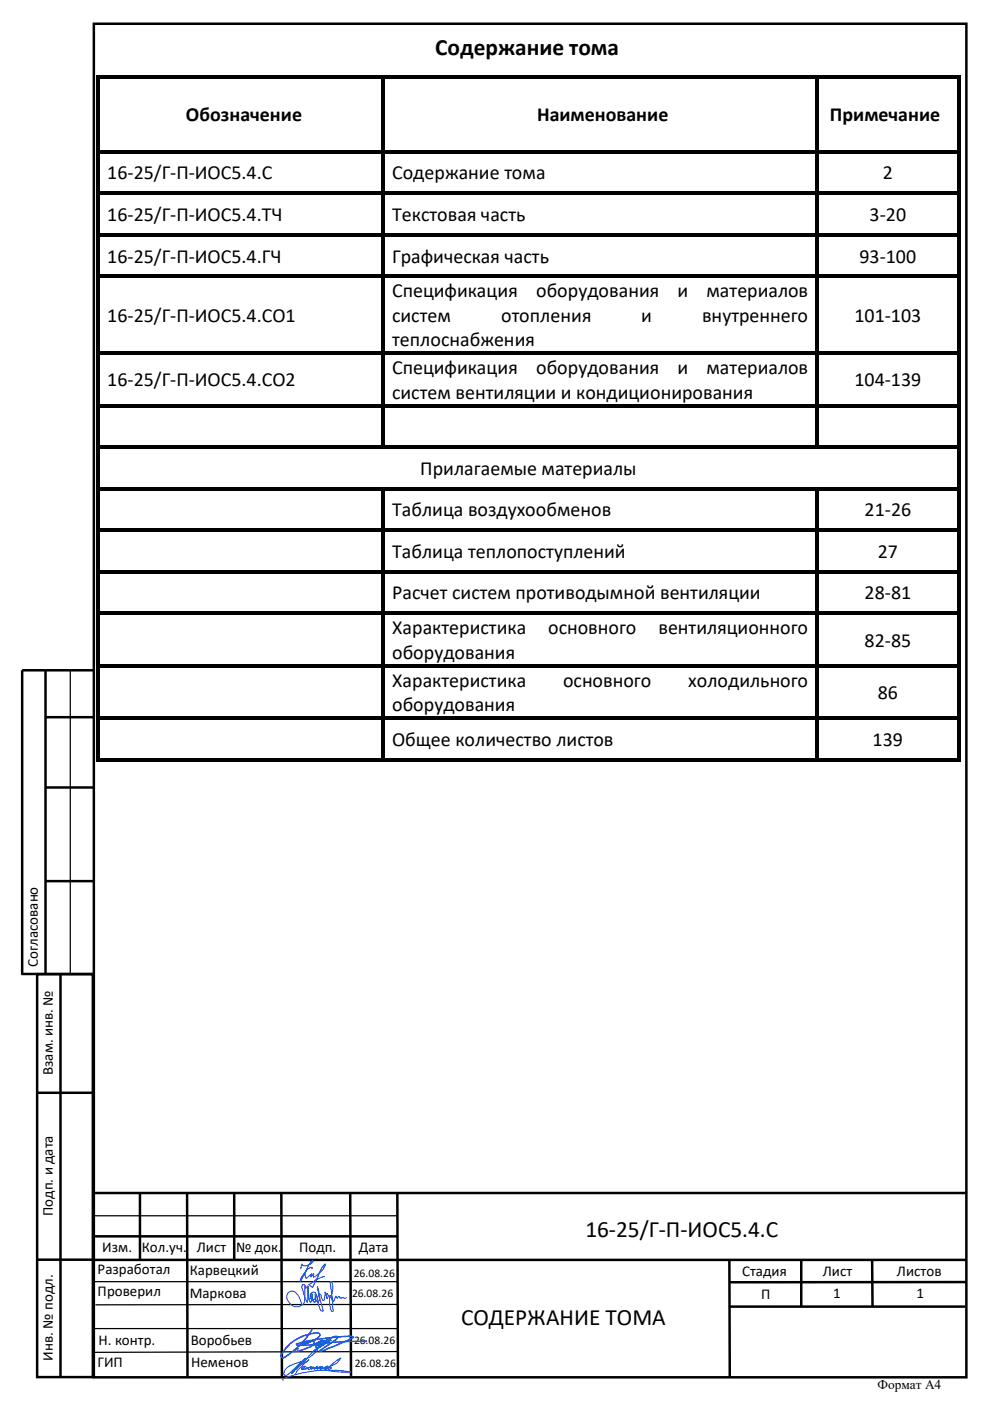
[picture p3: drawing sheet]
<svg xmlns="http://www.w3.org/2000/svg" width="210mm" height="297mm" viewBox="0 0 210 297" stroke-linecap="round" stroke-linejoin="round" font-family="sans-serif">
<defs><g id="words">
<g font-size="5">
<text x="92.3" y="11.7">Содержание тома</text>
<text x="124.1" y="262.2">16-25/Г-П-ИОС5.4.С</text>
<text x="97.7" y="280.8">СОДЕРЖАНИЕ ТОМА</text>
</g>
<g font-size="4.2">
<text x="39.4" y="25.7">Обозначение</text>
<text x="113.9" y="25.7">Наименование</text>
<text x="175.9" y="25.7">Примечание</text>
<text x="22.7" y="38.1">16-25/Г-П-ИОС5.4.С</text>
<text x="83.1" y="38.1">Содержание тома</text>
<text x="187.2" y="38.1">2</text>
<text x="22.7" y="46.9">16-25/Г-П-ИОС5.4.ТЧ</text>
<text x="83.1" y="46.9">Текстовая часть</text>
<text x="184.4" y="46.9">3-20</text>
<text x="22.7" y="55.7">16-25/Г-П-ИОС5.4.ГЧ</text>
<text x="83.1" y="55.7">Графическая часть</text>
<text x="182.2" y="55.7">93-100</text>
<text x="83.1" y="63">Спецификация</text>
<text x="113.7" y="63">оборудования</text>
<text x="143.7" y="63">и</text>
<text x="149.8" y="63">материалов</text>
<text x="22.7" y="68.2">16-25/Г-П-ИОС5.4.СО1</text>
<text x="83.1" y="68.2">систем</text>
<text x="106.3" y="68.2">отопления</text>
<text x="136" y="68.2">и</text>
<text x="148.9" y="68.2">внутреннего</text>
<text x="181.1" y="68.2">101-103</text>
<text x="83.1" y="73.4">теплоснабжения</text>
<text x="22.7" y="81.9">16-25/Г-П-ИОС5.4.СО2</text>
<text x="83.1" y="79.3">Спецификация</text>
<text x="113.7" y="79.3">оборудования</text>
<text x="143.7" y="79.3">и</text>
<text x="149.8" y="79.3">материалов</text>
<text x="181.1" y="81.9">104-139</text>
<text x="83.1" y="84.5">систем вентиляции и кондиционирования</text>
<text x="89.1" y="100.7">Прилагаемые материалы</text>
<text x="83.1" y="109.5">Таблица воздухообменов</text>
<text x="183.3" y="109.5">21-26</text>
<text x="83.1" y="118.3">Таблица теплопоступлений</text>
<text x="186.1" y="118.3">27</text>
<text x="83.1" y="127.1">Расчет систем противодымной вентиляции</text>
<text x="183.3" y="127.1">28-81</text>
<text x="83.1" y="134.5">Характеристика</text>
<text x="116.2" y="134.5">основного</text>
<text x="139.6" y="134.5">вентиляционного</text>
<text x="183.3" y="137.1">82-85</text>
<text x="83.1" y="139.7">оборудования</text>
<text x="83.1" y="145.6">Характеристика</text>
<text x="119.4" y="145.6">основного</text>
<text x="145.9" y="145.6">холодильного</text>
<text x="186.1" y="148.2">86</text>
<text x="83.1" y="150.7">оборудования</text>
<text x="83.1" y="158.2">Общее количество листов</text>
<text x="185" y="158.2">139</text>
</g>
<g font-size="3.2">
<text x="8" y="205.1" transform="rotate(-90 8 205.1)">Согласовано</text>
<text x="11.2" y="228" transform="rotate(-90 11.2 228)">Взам. инв. №</text>
<text x="11.2" y="257.9" transform="rotate(-90 11.2 257.9)">Подп. и дата</text>
<text x="21.7" y="265.5">Изм.</text>
<text x="30.1" y="265.5">Кол.уч. Лист</text>
<text x="50" y="265.5">№ док.</text>
<text x="63.4" y="265.5">Подп.</text>
<text x="76.1" y="265.4">Дата</text>
<text x="20.7" y="274.8">Проверил</text>
<text x="20.7" y="270.1">Разработал</text>
<text x="40.2" y="270.4">Карвецкий</text>
<text x="40.2" y="275.2">Маркова</text>
<text x="157.4" y="270.6">Стадия</text>
<text x="161.4" y="275.3">П</text>
<text x="174.5" y="270.6">Лист</text>
<text x="176.7" y="275.2">1</text>
<text x="190.2" y="270.6">Листов</text>
<text x="194.4" y="275.2">1</text>
<text x="20.9" y="285.1">Н. контр.</text>
<text x="40.4" y="285.1">Воробьев</text>
<text x="11.2" y="288.5" transform="rotate(-90 11.2 288.5)">Инв. № подл.</text>
<text x="20.7" y="289.8">ГИП</text>
<text x="40.5" y="289.9">Неменов</text>
</g>
<text font-size="2.8" x="186.1" y="294.5">Формат А4</text>
<g font-size="2.5">
<text x="74.6" y="275">26.08.26</text>
<text x="75" y="270.8">26.08.26</text>
<text x="74.6" y="278">6</text>
<text x="75.1" y="284.9">26.08.26</text>
<text x="75.2" y="289.8">26.08.26</text>
</g>
</g></defs>
<path d="M19.8 267.1h185M154.6 267.3l.1 24.7M169.9 267v10.1M184.9 267l.1 10.1" fill="none" stroke="#000" stroke-width=".53"/>
<g fill="#fff">
<path d="M3.9 181.7h4.6v25.4h-4.6z" fill-rule="evenodd"/>
<path d="M3.9 182.8h4.6v22.3h-4.6z" fill-rule="evenodd"/>
</g>
<g fill="none" stroke="#000" stroke-width=".53">
<path d="M19.9 5h185v287h-185zM9.7 152.1h10.2M9.7 142.1v64.6M19.9 142.1h-15.2v64.6M9.7 167h10.2M9.7 186.8h10.2M4.6 206.5h15.3M7.9 206.5h11.8v85.5h-11.8zM12.8 206.5v85.4M7.9 231.7h11.8M19.9 236.7v55M20.1 252.9h185"/>
<path d="M29.7 253v14.1M39.7 253l.1 38.8M49.7 252.9v14.2M59.6 253l.2 38.8M74.3 252.8l.1 38.9M84.2 253l.2 38.8M7.9 267.1h11.8M19.9 262.1h64.5M154.6 277h50M204.9 271.8l-50.3 .1"/>
</g>
<path d="M14.9 142.1v64.6M19.7 257.8h64.5M19.9 252.9h65.1M19.9 271.7h64.3M84.4 276.6h-64.2M19.9 281.7h64.5M84.4 286.6l-64.5 .1" fill="none" stroke="#000" stroke-width=".26"/>
<path d="M64.6 272.7v2.8a1.76 1.76 0 0 1-1.5 1.6 1.76 1.76 0 0 1-1.8-1 1.56 1.56 0 0 1-.4-1.6l.4-.5 .8-.3a2.73 2.73 0 0 1 1.6 2l.3 .8M70.1 271.7h.1M70.1 271.7l-.1 .5 .6 5.4a.24 .24 0 0 1 .1 .4 .24 .24 0 0 1-.4-.1l-.3-.6-.2-2.1a.28 .28 0 0 1 .1-.5 .28 .28 0 0 1 .4 .3l.1 .2a.52 .52 0 0 0 .3 .7l.5-1.1 .3 .5 .3-.4 .4 .4 .4-.2 .7 .2 .2-.2M70.2 271.7l.4 .8v.8l-.3 1.5-.4 .4-.6-1-.1 .7 .2 .4-.5-1.4-.1 1.2a.39 .39 0 0 1 0 .4 .39 .39 0 0 1-.3 .2l-.4-.9a.33 .33 0 0 0-.3-.4 .33 .33 0 0 0-.4 .4v1.3l.4 1.4a.46 .46 0 0 0 .7 .4l-1.2-5 .4 1.3 .1 1.2a.41 .41 0 0 1-.1 .5 .41 .41 0 0 1-.5 0l-.4-.6v-.9l.1 .1a.66 .66 0 0 1 0 .8 .66 .66 0 0 1-.7 .2v-.2a.86 .86 0 0 1 .1-1.3 .75 .75 0 0 1 .7 .4 .75 .75 0 0 1 0 .8l-.1 .5a.32 .32 0 0 1-.2 .4 .32 .32 0 0 1-.4-.4v-.1a.74 .74 0 0 1-.6-.9l.1-.3a.29 .29 0 0 1 .5 0 .29 .29 0 0 1-.1 .5l-.3 1.2-.5-1.1-.3-2.1a.2 .2 0 0 1 .1-.2 .2 .2 0 0 1 .3 .1 .2 .2 0 0 1-.1 .2v1l-.3 2.1-.7-1.7-.3-1.7a.38 .38 0 0 1 .4-.3 .38 .38 0 0 1 .3 .4l.1 .4M70.2 271.7h.1M62.8 289.9l2-1.9-2.8 2.5a1.92 1.92 0 0 1-1.5 1.1l-.3-.4a2.64 2.64 0 0 1 2.1-2 10.2 10.2 0 0 0 5-3l.1-.3a1.26 1.26 0 0 0-1.1 .7l-4.5 4.7 .3-.7a7.2 7.2 0 0 1 2.8-1.9l.5-.4-1 .9a5.1 5.1 0 0 0-1.7 2.1M63.9 290.2l.9-.4a.59 .59 0 0 0-.9 .5h.6l.7-.4-.4 .4 1.2-.5-.6 .3v.3l1-.6-.4 .5 1.4-.7-.7 .7 1.3-.6-.8 .6 1.2-.5-.5 .5 1.5-.7-.7 .6 1.9-.8a3.8 3.8 0 0 0 1.7-1.5l-1.6 1.1-.8 .7-.3 .5 .3 .1 .4-.3a1.46 1.46 0 0 0-1.3 .4 14.1 14.1 0 0 0 5.3 .5 26.5 26.5 0 0 0-14.2 1.4l-.1 .4" fill="none" stroke="#0856d4" stroke-width=".21"/>
<path d="M63.8 268.9l.2-.9a.77 .77 0 0 0 1.2 .3 1.23 1.23 0 0 0 1.1-1 2.64 2.64 0 0 0-1.1 1.6l-1.5 2.8a4.7 4.7 0 0 1 2.3-3l.2 .1-.1 .1M64.7 270a.74 .74 0 0 0 .3 1l1.1-.9-.3 .6 .7-.6v.7a4.9 4.9 0 0 0 2.4-2.7l.1-.1a4.7 4.7 0 0 0-1.6 2.6l-1.1 2.4-.8-.6 1.6-1.1 1.7-.7" fill="none" stroke="#00f" stroke-width=".21"/>
<path d="M66.2 281.7l-.7 1.1-1.9 2.3-3.3 2.6-.5 .2-.2-.2v-.4l.8-1.3 1.1-1.2 1.1-.7 1.6-.8 1.8-.6 1.4-.2 .4 .3a1.07 1.07 0 0 1-1 1.1l-2.1 1a.32 .32 0 0 1-.6 0l1.5-.5a.66 .66 0 0 1 1 .1l-.1 .4-.7 .6-2.9 .9a.37 .37 0 0 1-.6-.1l.4-.3 .5-.1M66.2 281.8l-.8 1.3-1.7 2.1-3 2.4a.64 .64 0 0 1-.9 .3l-.1-.1a.77 .77 0 0 1 .3-1l1.5-1.8 1.6-1.1 2.6-1 1.9-.2a.49 .49 0 0 1 .3 .4 .49 .49 0 0 1-.3 .4l-1.1 .8-1.7 .7a.32 .32 0 0 1-.3 .2 .32 .32 0 0 1-.3-.2l1.4-.6a.72 .72 0 0 1 1.1 .2l-.2 .6-.6 .4-2.7 .9a.58 .58 0 0 1-.8-.1l.9-.4M77.7 284.3l-5.7 .1-6.3 .7-2.5 .1a.23 .23 0 0 1-.3 0 .23 .23 0 0 1 0-.3l1.7-.5 3.4-.6 4.4-.5h2.1a.22 .22 0 0 1 .3 .2 .22 .22 0 0 1-.3 .2l-3.9 1.8-2.1 .8-.8 .2 3.7-2.7a.27 .27 0 0 0 .2-.4 .27 .27 0 0 0-.4-.1l-1.9 .7-1.3 1-1.3 1.3 3.4-2.2-2.9 1.1a.21 .21 0 0 1-.3-.1 .21 .21 0 0 1 .3-.2l1.2-.7a.31 .31 0 0 1 .4-.1 .31 .31 0 0 1 .2 .4l-.8 .7-.8 .5a.3 .3 0 0 1-.4-.1 .3 .3 0 0 1 .2-.4l1.1-1-.9 .3-1.1 .7M77.8 284.4l-5.8 .1-6.3 .7-2.5 .1a.2 .2 0 0 1-.3-.1 .2 .2 0 0 1 .2-.3l2-.5 4-.6 4.8-.5 .8 .1 .2 .1-.6 .5-3.3 1.4-2.3 .9-1 .3 3.8-2.8a.26 .26 0 0 0 .1-.4 .26 .26 0 0 0-.4 0l-1.4 .4-.8 .5-2.2 2.1 3.4-2.3-2.7 1.2a.22 .22 0 0 1-.4 .1 .22 .22 0 0 1 0-.4l1.5-.7a.27 .27 0 0 1 .4 0 .27 .27 0 0 1 0 .3l-.6 .6-1 .5a.27 .27 0 0 1-.4 0 .27 .27 0 0 1 .2-.4l1.2-1-2 1" fill="none" stroke="#1616e3" stroke-width=".21"/>
<g fill="#000">
<path d="M20.4 16h.8v.8h-.8zM21.2 16h59.7v.8h-59.7zM80.9 16.8h.7zM80.9 16h.7v.8h-.7zM81.6 16h91.2v.8h-91.2zM172.8 16.8h.8zM172.8 16h.8v.8h-.8zM173.6 16h29.3v.8h-29.3zM202.9 16h.7v.8h-.7zM20.4 16.8h.8v15h-.8zM20.4 31.8h.8v.8h-.8zM21.2 31.8h59.7v.8h-59.7z"/>
<path d="M80.9 16.8h.7v15h-.7zM80.9 31.8h.7v.8h-.7zM81.6 31.8h91.2v.8h-91.2zM172.8 16.8h.8v15h-.8zM172.8 31.8h.8v.8h-.8zM173.6 31.8h29.3v.8h-29.3zM202.9 16.8h.7v15h-.7zM202.9 31.8h.7v.8h-.7zM20.4 32.6h.8v8h-.8zM20.4 40.6h.8v.8h-.8zM20.4 41.4h.8v8h-.8zM20.4 49.4h.8v.8h-.8z"/>
<path d="M20.4 50.2h.8v8h-.8zM20.4 58.2h.8v.8h-.8zM21.2 40.6h59.7v.8h-59.7zM21.2 49.4h59.7v.8h-59.7zM21.2 58.2h59.7v.8h-59.7zM80.9 32.6h.7v8h-.7zM80.9 40.6h.7v.8h-.7zM80.9 41.4h.7v8h-.7zM80.9 49.4h.7v.8h-.7zM80.9 50.2h.7v8h-.7zM80.9 58.2h.7v.8h-.7zM81.6 40.6h91.2v.8h-91.2z"/>
<path d="M81.6 49.4h91.2v.8h-91.2zM81.6 58.2h91.2v.8h-91.2zM172.8 32.6h.8v8h-.8zM172.8 40.6h.8v.8h-.8zM172.8 41.4h.8v8h-.8zM172.8 49.4h.8v.8h-.8zM172.8 50.2h.8v8h-.8zM172.8 58.2h.8v.8h-.8zM173.6 40.6h29.3v.8h-29.3zM173.6 49.4h29.3v.8h-29.3zM173.6 58.2h29.3v.8h-29.3zM202.9 32.6h.7v8h-.7z"/>
<path d="M202.9 40.6h.7v.8h-.7zM202.9 41.4h.7v8h-.7zM202.9 49.4h.7v.8h-.7zM202.9 50.2h.7v8h-.7zM202.9 58.2h.7v.8h-.7zM20.4 59h.8v15.5h-.8zM20.4 74.5h.8v.8h-.8zM21.2 74.5h59.7v.8h-59.7zM80.9 59h.7v15.5h-.7zM80.9 74.5h.7v.8h-.7zM81.6 74.5h91.2v.8h-91.2zM172.8 59h.8v15.5h-.8z"/>
<path d="M172.8 74.5h.8v.8h-.8zM173.6 74.5h29.3v.8h-29.3zM202.9 59h.7v15.5h-.7zM202.9 74.5h.7v.8h-.7zM20.4 75.3h.8v10.3h-.8zM20.4 85.6h.8v.8h-.8zM20.4 86.4h.8v8h-.8zM20.4 94.4h.8v.8h-.8zM21.2 85.6h59.7v.8h-59.7zM21.2 94.4h59.7v.8h-59.7zM80.9 75.3h.7v10.3h-.7zM80.9 85.6h.7v.8h-.7z"/>
<path d="M80.9 86.4h.7v8h-.7zM80.9 94.4h.7v.8h-.7zM81.6 85.6h91.2v.8h-91.2zM81.6 94.4h91.2v.8h-91.2zM172.8 75.3h.8v10.3h-.8zM172.8 85.6h.8v.8h-.8zM172.8 86.4h.8v8h-.8zM172.8 94.4h.8v.8h-.8zM173.6 85.6h29.3v.8h-29.3zM173.6 94.4h29.3v.8h-29.3zM202.9 75.3h.7v10.3h-.7zM202.9 85.6h.7v.8h-.7z"/>
<path d="M202.9 86.4h.7v8h-.7zM202.9 94.4h.7v.8h-.7zM20.4 95.2h.8v8.1h-.8zM20.4 103.3h.8v.8h-.8zM20.4 104.1h.8v8h-.8zM20.4 112.1h.8v.8h-.8zM21.2 103.3h59.7v.7h-59.7zM21.2 112.1h59.7v.7h-59.7zM80.9 104l.7 .1zM80.9 103.3h.7v.7h-.7zM80.9 104.1h.7v8h-.7zM80.9 112.1h.7v.8h-.7z"/>
<path d="M81.6 103.3h91.2v.7h-91.2zM81.6 112.1h91.2v.7h-91.2zM172.8 104l.8 .1zM172.8 103.3h.8v.7h-.8zM172.8 104.1h.8v8h-.8zM172.8 112.1h.8v.8h-.8zM173.6 103.3h29.3v.7h-29.3zM173.6 112.1h29.3v.7h-29.3zM202.9 95.2h.7v8.1h-.7zM202.9 103.3h.7v.8h-.7zM202.9 104.1h.7v8h-.7zM202.9 112.1h.7v.8h-.7z"/>
<path d="M20.4 112.9h.8v8h-.8zM20.4 120.9h.8v.8h-.8zM20.4 121.7h.8v8h-.8zM20.4 129.7h.8v.8h-.8zM21.2 120.9h59.7v.7h-59.7zM21.2 129.7h59.7v.7h-59.7zM80.9 112.9h.7v8h-.7zM80.9 120.9h.7v.8h-.7zM80.9 121.7h.7v8h-.7zM80.9 129.7h.7v.8h-.7zM81.6 120.9h91.2v.7h-91.2zM81.6 129.7h91.2v.7h-91.2z"/>
<path d="M172.8 112.9h.8v8h-.8zM172.8 120.9h.8v.8h-.8zM172.8 121.7h.8v8h-.8zM172.8 129.7h.8v.8h-.8zM173.6 120.9h29.3v.7h-29.3zM173.6 129.7h29.3v.7h-29.3zM202.9 112.9h.7v8h-.7zM202.9 120.9h.7v.8h-.7zM202.9 121.7h.7v8h-.7zM202.9 129.7h.7v.8h-.7zM20.4 130.5h.8v10.3h-.8zM20.4 140.8h.8v.8h-.8z"/>
<path d="M20.4 141.6h.8v10.3h-.8zM20.4 151.9h.8v.8h-.8zM21.2 140.8h59.7v.8h-59.7zM21.2 151.9h59.7v.8h-59.7zM80.9 130.5h.7v10.3h-.7zM80.9 140.8h.7v.8h-.7zM80.9 141.6h.7v10.3h-.7zM80.9 151.9h.7v.8h-.7zM81.6 140.8h91.2v.8h-91.2zM81.6 151.9h91.2v.8h-91.2zM172.8 130.5h.8v10.3h-.8zM172.8 140.8h.8v.8h-.8z"/>
<path d="M172.8 141.6h.8v10.3h-.8zM172.8 151.9h.8v.8h-.8zM173.6 140.8h29.3v.8h-29.3zM173.6 151.9h29.3v.8h-29.3zM202.9 130.5h.7v10.3h-.7zM202.9 140.8h.7v.8h-.7zM202.9 141.6h.7v10.3h-.7zM202.9 151.9h.7v.8h-.7zM20.4 152.7h.8v8h-.8zM20.4 160.7h.8v.8h-.8zM21.2 160.7h59.7v.8h-59.7zM80.9 152.7h.7v8h-.7z"/>
<path d="M80.9 160.7h.7v.8h-.7zM81.6 160.7h91.2v.8h-91.2zM172.8 152.7h.8v8h-.8zM172.8 160.7h.8v.8h-.8zM173.6 160.7h29.3v.8h-29.3zM202.9 152.7h.7v8h-.7zM202.9 160.7h.7v.8h-.7z"/>
</g>
<use href="#words"/>
</svg>
